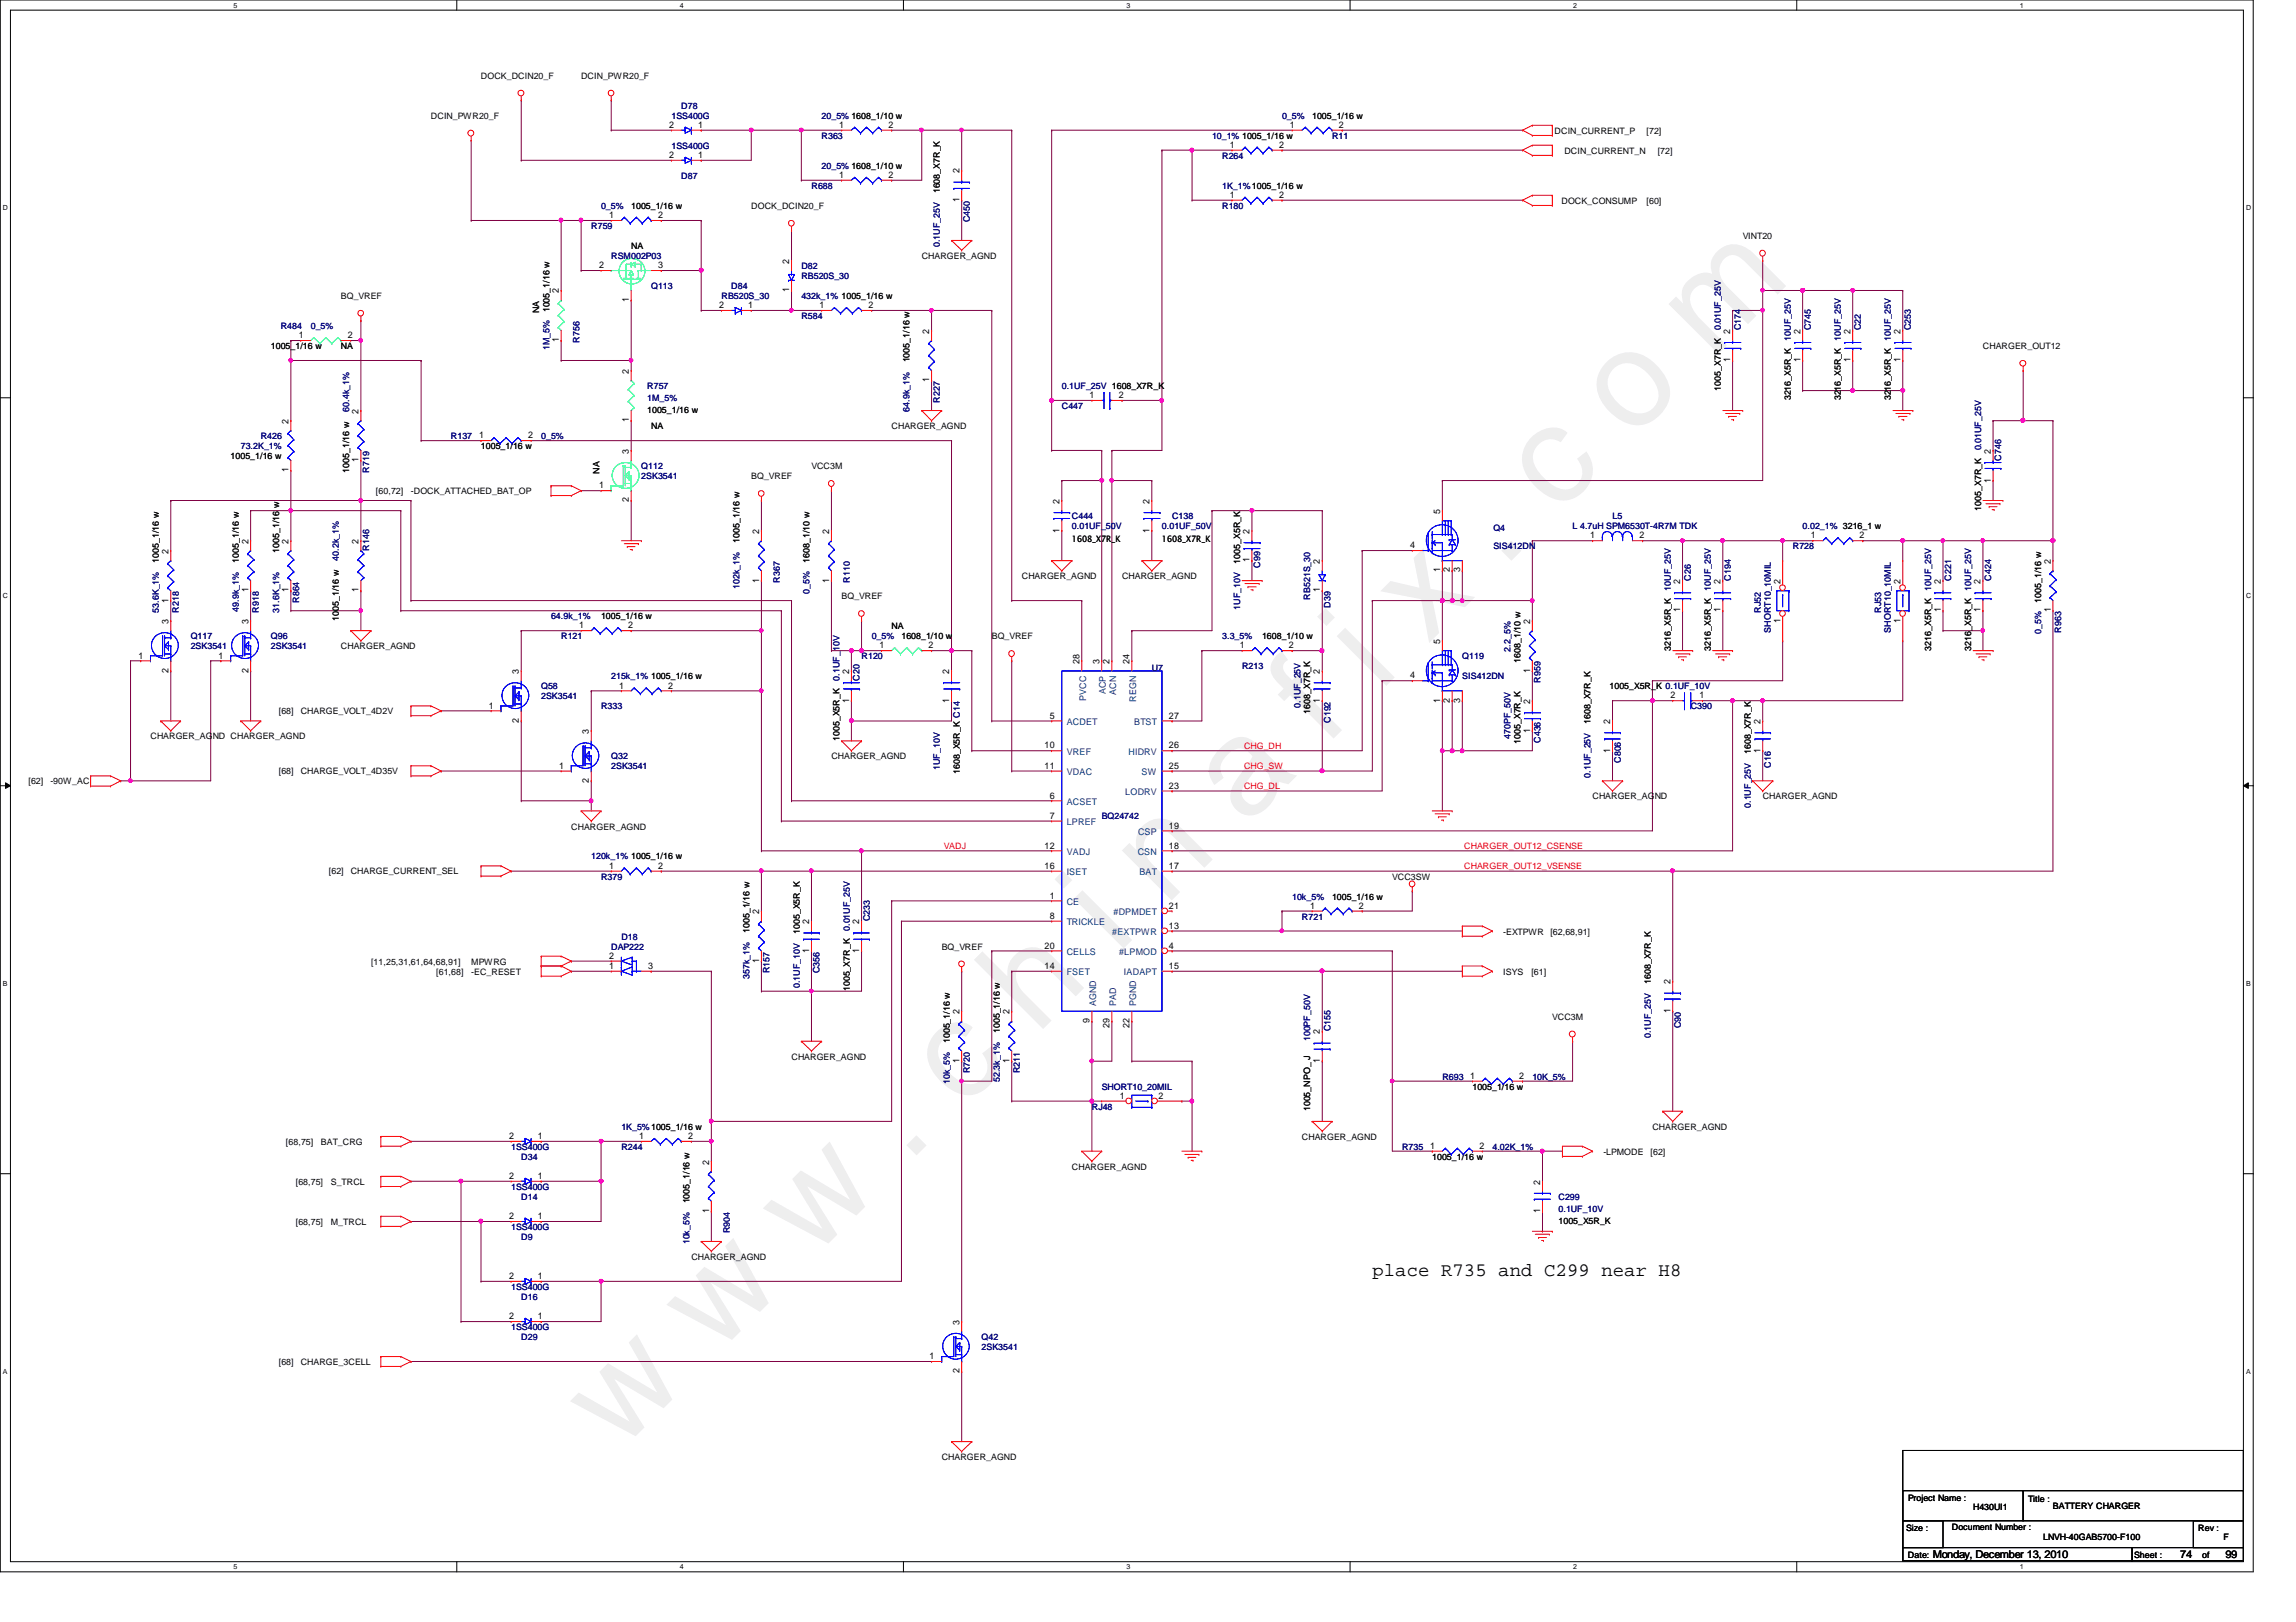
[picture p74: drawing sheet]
<svg xmlns="http://www.w3.org/2000/svg" width="297mm" height="210mm" viewBox="0 0 297 210" stroke-linecap="round" stroke-linejoin="round" font-family="sans-serif">
<defs><g id="words">
<text font-size="17.6" fill="#f0f" x="80.1" y="188" transform="rotate(-45 80.1 188)">w w w . c h i n a f i x . c o m</text>
<text font-size="2.5" x="177.5" y="165.2">place R735 and C299 near H8</text>
<g font-size="1.4">
<text x="250.1" y="201.6">Monday, December 13, 2010</text>
<text x="282.1" y="201.6">74</text>
<text x="287.9" y="201.6">99</text>
</g>
<g font-size="1.2">
<text x="86.6" y="16.6">2</text>
<text x="90.3" y="16.6">1</text>
<text x="108.6" y="16.6">1</text>
<text x="114.9" y="16.6">2</text>
<text x="166.9" y="16.6">1</text>
<text x="173.2" y="16.6">2</text>
<text x="86.6" y="20.4">2</text>
<text x="90.3" y="20.4">1</text>
<text x="108.6" y="23">1</text>
<text x="114.9" y="23">2</text>
<text x="124.1" y="22.4" transform="rotate(-90 124.1 22.4)">2</text>
<text x="159.1" y="19.1">1</text>
<text x="165.5" y="19.1">2</text>
<text x="78.8" y="28.2">1</text>
<text x="85.1" y="28.2">2</text>
<text x="124.1" y="26.2" transform="rotate(-90 124.1 26.2)">1</text>
<text x="159.1" y="25.6">1</text>
<text x="165.5" y="25.6">2</text>
<text x="77.5" y="34.7">2</text>
<text x="85.1" y="34.7">3</text>
<text x="102.1" y="34.1" transform="rotate(-90 102.1 34.1)">2</text>
<text x="72.3" y="38" transform="rotate(-90 72.3 38)">2</text>
<text x="81.4" y="39.1" transform="rotate(-90 81.4 39.1)">1</text>
<text x="93" y="39.9">2</text>
<text x="96.8" y="39.9">1</text>
<text x="102.1" y="37.8" transform="rotate(-90 102.1 37.8)">1</text>
<text x="106" y="39.9">1</text>
<text x="112.3" y="39.9">2</text>
<text x="38.6" y="43.8">1</text>
<text x="45" y="43.8">2</text>
<text x="72.3" y="44.3" transform="rotate(-90 72.3 44.3)">1</text>
<text x="120.2" y="43.2" transform="rotate(-90 120.2 43.2)">2</text>
<text x="223.9" y="46.9" transform="rotate(-90 223.9 46.9)">1</text>
<text x="223.9" y="43.2" transform="rotate(-90 223.9 43.2)">2</text>
<text x="232.9" y="46.9" transform="rotate(-90 232.9 46.9)">1</text>
<text x="232.9" y="43.2" transform="rotate(-90 232.9 43.2)">2</text>
<text x="239.4" y="46.9" transform="rotate(-90 239.4 46.9)">1</text>
<text x="239.4" y="43.2" transform="rotate(-90 239.4 43.2)">2</text>
<text x="245.9" y="46.9" transform="rotate(-90 245.9 46.9)">1</text>
<text x="245.9" y="43.2" transform="rotate(-90 245.9 43.2)">2</text>
<text x="46.4" y="53.6" transform="rotate(-90 46.4 53.6)">2</text>
<text x="81.4" y="48.3" transform="rotate(-90 81.4 48.3)">2</text>
<text x="120.2" y="49.5" transform="rotate(-90 120.2 49.5)">1</text>
<text x="141" y="51.5">1</text>
<text x="144.7" y="51.5">2</text>
<text x="37.3" y="54.8" transform="rotate(-90 37.3 54.8)">2</text>
<text x="46.4" y="59.8" transform="rotate(-90 46.4 59.8)">1</text>
<text x="62" y="56.7">1</text>
<text x="68.3" y="56.7">2</text>
<text x="81.4" y="58.7" transform="rotate(-90 81.4 58.7)">3</text>
<text x="81.4" y="54.7" transform="rotate(-90 81.4 54.7)">1</text>
<text x="257.6" y="58.7" transform="rotate(-90 257.6 58.7)">2</text>
<text x="37.3" y="61.1" transform="rotate(-90 37.3 61.1)">1</text>
<text x="77.5" y="63.2">1</text>
<text x="81.4" y="65" transform="rotate(-90 81.4 65)">2</text>
<text x="137.1" y="65.2" transform="rotate(-90 137.1 65.2)">2</text>
<text x="148.7" y="65.2" transform="rotate(-90 148.7 65.2)">2</text>
<text x="257.6" y="62.4" transform="rotate(-90 257.6 62.4)">1</text>
<text x="21.8" y="71.7" transform="rotate(-90 21.8 71.7)">2</text>
<text x="32.1" y="70.4" transform="rotate(-90 32.1 70.4)">2</text>
<text x="37.3" y="70.4" transform="rotate(-90 37.3 70.4)">2</text>
<text x="46.4" y="70.4" transform="rotate(-90 46.4 70.4)">2</text>
<text x="98.2" y="69.1" transform="rotate(-90 98.2 69.1)">2</text>
<text x="107.3" y="69.1" transform="rotate(-90 107.3 69.1)">2</text>
<text x="137.1" y="68.9" transform="rotate(-90 137.1 68.9)">1</text>
<text x="148.7" y="68.9" transform="rotate(-90 148.7 68.9)">1</text>
<text x="161.7" y="69.1" transform="rotate(-90 161.7 69.1)">2</text>
<text x="182.5" y="71">4</text>
<text x="186.3" y="66.5" transform="rotate(-90 186.3 66.5)">5</text>
<text x="205.7" y="69.7">1</text>
<text x="212.1" y="69.7">2</text>
<text x="234.3" y="69.7">1</text>
<text x="240.6" y="69.7">2</text>
<text x="21.8" y="78" transform="rotate(-90 21.8 78)">1</text>
<text x="32.1" y="76.7" transform="rotate(-90 32.1 76.7)">1</text>
<text x="37.3" y="76.7" transform="rotate(-90 37.3 76.7)">1</text>
<text x="46.4" y="76.7" transform="rotate(-90 46.4 76.7)">1</text>
<text x="98.2" y="75.4" transform="rotate(-90 98.2 75.4)">1</text>
<text x="107.3" y="75.4" transform="rotate(-90 107.3 75.4)">1</text>
<text x="161.7" y="72.8" transform="rotate(-90 161.7 72.8)">1</text>
<text x="170.8" y="76.7" transform="rotate(-90 170.8 76.7)">1</text>
<text x="170.8" y="73" transform="rotate(-90 170.8 73)">2</text>
<text x="186.3" y="74.1" transform="rotate(-90 186.3 74.1)">1</text>
<text x="187.6" y="74.1" transform="rotate(-90 187.6 74.1)">2</text>
<text x="188.9" y="74.1" transform="rotate(-90 188.9 74.1)">3</text>
<text x="217.4" y="75.6" transform="rotate(-90 217.4 75.6)">2</text>
<text x="222.6" y="75.6" transform="rotate(-90 222.6 75.6)">2</text>
<text x="230.3" y="75.6" transform="rotate(-90 230.3 75.6)">2</text>
<text x="245.9" y="75.6" transform="rotate(-90 245.9 75.6)">2</text>
<text x="251.1" y="75.6" transform="rotate(-90 251.1 75.6)">2</text>
<text x="256.2" y="75.6" transform="rotate(-90 256.2 75.6)">2</text>
<text x="265.3" y="73" transform="rotate(-90 265.3 73)">2</text>
<text x="21.8" y="80.7" transform="rotate(-90 21.8 80.7)">3</text>
<text x="32.1" y="80.7" transform="rotate(-90 32.1 80.7)">3</text>
<text x="74.9" y="81.3">1</text>
<text x="81.3" y="81.3">2</text>
<text x="113.8" y="83.9">1</text>
<text x="120.1" y="83.9">2</text>
<text x="160.4" y="83.9">1</text>
<text x="166.7" y="83.9">2</text>
<text x="186.3" y="83.3" transform="rotate(-90 186.3 83.3)">5</text>
<text x="197.9" y="80.7" transform="rotate(-90 197.9 80.7)">2</text>
<text x="217.4" y="79.2" transform="rotate(-90 217.4 79.2)">1</text>
<text x="222.6" y="79.2" transform="rotate(-90 222.6 79.2)">1</text>
<text x="230.3" y="80.6" transform="rotate(-90 230.3 80.6)">1</text>
<text x="245.9" y="80.6" transform="rotate(-90 245.9 80.6)">1</text>
<text x="251.1" y="79.2" transform="rotate(-90 251.1 79.2)">1</text>
<text x="256.2" y="79.2" transform="rotate(-90 256.2 79.2)">1</text>
<text x="265.3" y="79.2" transform="rotate(-90 265.3 79.2)">1</text>
<text x="17.9" y="85.2">1</text>
<text x="21.8" y="87" transform="rotate(-90 21.8 87)">2</text>
<text x="28.3" y="85.2">1</text>
<text x="32.1" y="87" transform="rotate(-90 32.1 87)">2</text>
<text x="67.1" y="87.2" transform="rotate(-90 67.1 87.2)">3</text>
<text x="80.1" y="89.1">1</text>
<text x="86.4" y="89.1">2</text>
<text x="109.9" y="87.2" transform="rotate(-90 109.9 87.2)">2</text>
<text x="122.8" y="87.2" transform="rotate(-90 122.8 87.2)">2</text>
<text x="139.7" y="85.9" transform="rotate(-90 139.7 85.9)">28</text>
<text x="142.2" y="85.9" transform="rotate(-90 142.2 85.9)">3</text>
<text x="143.5" y="85.9" transform="rotate(-90 143.5 85.9)">2</text>
<text x="146.1" y="85.9" transform="rotate(-90 146.1 85.9)">24</text>
<text x="170.8" y="87.2" transform="rotate(-90 170.8 87.2)">2</text>
<text x="182.5" y="87.8">4</text>
<text x="197.9" y="87" transform="rotate(-90 197.9 87)">1</text>
<text x="63.2" y="91.7">1</text>
<text x="67.1" y="93.5" transform="rotate(-90 67.1 93.5)">2</text>
<text x="76.2" y="95" transform="rotate(-90 76.2 95)">3</text>
<text x="109.9" y="90.9" transform="rotate(-90 109.9 90.9)">1</text>
<text x="122.8" y="90.9" transform="rotate(-90 122.8 90.9)">1</text>
<text x="135.8" y="93">5</text>
<text x="151.2" y="93">27</text>
<text x="170.8" y="90.9" transform="rotate(-90 170.8 90.9)">1</text>
<text x="186.3" y="90.9" transform="rotate(-90 186.3 90.9)">1</text>
<text x="187.6" y="90.9" transform="rotate(-90 187.6 90.9)">2</text>
<text x="188.9" y="90.9" transform="rotate(-90 188.9 90.9)">3</text>
<text x="197.9" y="94.8" transform="rotate(-90 197.9 94.8)">1</text>
<text x="197.9" y="91.1" transform="rotate(-90 197.9 91.1)">2</text>
<text x="208.3" y="93.7" transform="rotate(-90 208.3 93.7)">2</text>
<text x="216.1" y="90.4">2</text>
<text x="219.9" y="90.4">1</text>
<text x="227.8" y="93.7" transform="rotate(-90 227.8 93.7)">2</text>
<text x="72.3" y="99.5">1</text>
<text x="76.2" y="101.3" transform="rotate(-90 76.2 101.3)">2</text>
<text x="135.1" y="96.9">10</text>
<text x="135.1" y="99.5">11</text>
<text x="151.2" y="99.5">25</text>
<text x="151.2" y="96.9">26</text>
<text x="208.3" y="97.4" transform="rotate(-90 208.3 97.4)">1</text>
<text x="227.8" y="97.4" transform="rotate(-90 227.8 97.4)">1</text>
<text x="135.8" y="103.3">6</text>
<text x="135.8" y="106">7</text>
<text x="151.2" y="102.1">23</text>
<text x="151.2" y="107.2">19</text>
<text x="78.8" y="112.4">1</text>
<text x="85.1" y="112.4">2</text>
<text x="135.1" y="109.8">12</text>
<text x="135.1" y="112.4">16</text>
<text x="151.2" y="109.8">18</text>
<text x="151.2" y="112.4">17</text>
<text x="98.2" y="118.3" transform="rotate(-90 98.2 118.3)">2</text>
<text x="104.7" y="119.6" transform="rotate(-90 104.7 119.6)">2</text>
<text x="111.2" y="119.6" transform="rotate(-90 111.2 119.6)">2</text>
<text x="135.8" y="116.3">1</text>
<text x="135.8" y="118.9">8</text>
<text x="151.2" y="117.6">21</text>
<text x="169.5" y="117.6">1</text>
<text x="175.8" y="117.6">2</text>
<text x="78.8" y="125.4">1</text>
<text x="78.8" y="124.1">2</text>
<text x="83.9" y="125.4">3</text>
<text x="98.2" y="124.6" transform="rotate(-90 98.2 124.6)">1</text>
<text x="104.7" y="123.3" transform="rotate(-90 104.7 123.3)">1</text>
<text x="111.2" y="123.3" transform="rotate(-90 111.2 123.3)">1</text>
<text x="135.1" y="122.8">20</text>
<text x="135.1" y="125.4">14</text>
<text x="151.2" y="120.2">13</text>
<text x="151.2" y="122.8">4</text>
<text x="151.2" y="125.4">15</text>
<text x="124.1" y="131.3" transform="rotate(-90 124.1 131.3)">2</text>
<text x="130.6" y="131.3" transform="rotate(-90 130.6 131.3)">2</text>
<text x="216.1" y="131.1" transform="rotate(-90 216.1 131.1)">1</text>
<text x="216.1" y="127.4" transform="rotate(-90 216.1 127.4)">2</text>
<text x="124.1" y="137.5" transform="rotate(-90 124.1 137.5)">1</text>
<text x="130.6" y="137.5" transform="rotate(-90 130.6 137.5)">1</text>
<text x="141" y="132.4" transform="rotate(-90 141 132.4)">9</text>
<text x="143.5" y="133" transform="rotate(-90 143.5 133)">29</text>
<text x="146.1" y="133" transform="rotate(-90 146.1 133)">22</text>
<text x="170.8" y="137.5" transform="rotate(-90 170.8 137.5)">1</text>
<text x="170.8" y="133.9" transform="rotate(-90 170.8 133.9)">2</text>
<text x="144.9" y="142.2">1</text>
<text x="149.9" y="142.2">2</text>
<text x="190.2" y="139.6">1</text>
<text x="196.6" y="139.6">2</text>
<text x="65.9" y="147.4">2</text>
<text x="69.6" y="147.4">1</text>
<text x="82.7" y="147.4">1</text>
<text x="89" y="147.4">2</text>
<text x="185" y="148.7">1</text>
<text x="191.4" y="148.7">2</text>
<text x="65.9" y="152.6">2</text>
<text x="69.6" y="152.6">1</text>
<text x="91.7" y="150.7" transform="rotate(-90 91.7 150.7)">2</text>
<text x="199.3" y="153.3" transform="rotate(-90 199.3 153.3)">2</text>
<text x="65.9" y="157.8">2</text>
<text x="69.6" y="157.8">1</text>
<text x="91.7" y="157" transform="rotate(-90 91.7 157)">1</text>
<text x="199.3" y="157" transform="rotate(-90 199.3 157)">1</text>
<text x="65.9" y="165.5">2</text>
<text x="69.6" y="165.5">1</text>
<text x="65.9" y="170.7">2</text>
<text x="69.6" y="170.7">1</text>
<text x="124.1" y="171.4" transform="rotate(-90 124.1 171.4)">3</text>
<text x="120.3" y="175.9">1</text>
<text x="124.1" y="177.7" transform="rotate(-90 124.1 177.7)">2</text>
</g>
<g font-size="1.2" fill="#004080">
<text x="143.1" y="89.8" transform="rotate(-90 143.1 89.8)">ACP</text>
<text x="144.4" y="89.9" transform="rotate(-90 144.4 89.9)">ACN</text>
<text x="138" y="93.9">ACDET</text>
<text x="140.5" y="90.7" transform="rotate(-90 140.5 90.7)">PVCC</text>
<text x="146.7" y="93.9">BTST</text>
<text x="147" y="90.8" transform="rotate(-90 147 90.8)">REGN</text>
<text x="138" y="97.7">VREF</text>
<text x="138" y="100.3">VDAC</text>
<text x="146" y="97.7">HIDRV</text>
<text x="147.7" y="100.3">SW</text>
<text x="138" y="104.2">ACSET</text>
<text x="138" y="106.8">LPREF</text>
<text x="145.6" y="102.9">LODRV</text>
<text x="138" y="110.7">VADJ</text>
<text x="138" y="113.3">ISET</text>
<text x="147.2" y="110.7">CSN</text>
<text x="147.2" y="108.1">CSP</text>
<text x="147.4" y="113.3">BAT</text>
<text x="138" y="117.1">CE</text>
<text x="138" y="119.8">TRICKLE</text>
<text x="144.1" y="118.4">#DPMDET</text>
<text x="138" y="123.6">CELLS</text>
<text x="143.9" y="121">#EXTPWR</text>
<text x="144.8" y="123.6">#LPMOD</text>
<text x="138" y="126.2">FSET</text>
<text x="141.8" y="130.2" transform="rotate(-90 141.8 130.2)">AGND</text>
<text x="144.4" y="130.2" transform="rotate(-90 144.4 130.2)">PAD</text>
<text x="145.4" y="126.2">IADAPT</text>
<text x="147" y="130.2" transform="rotate(-90 147 130.2)">PGND</text>
</g>
<g font-size="1.1">
<text x="62.2" y="10.2">DOCK_DCIN20_F</text>
<text x="75.2" y="10.2">DCIN_PWR20_F</text>
<text x="55.7" y="15.4">DCIN_PWR20_F</text>
<text x="169.8" y="15.4">1005_1/16 w</text>
<text x="201.1" y="17.3">DCIN_CURRENT_P</text>
<text x="213" y="17.3">[72]</text>
<text x="202.4" y="19.9">DCIN_CURRENT_N</text>
<text x="214.5" y="19.9">[72]</text>
<text x="81.7" y="27">1005_1/16 w</text>
<text x="97.2" y="27">DOCK_DCIN20_F</text>
<text x="121.6" y="25" transform="rotate(-90 121.6 25)">1608_X7R_K</text>
<text x="202" y="26.4">DOCK_CONSUMP</text>
<text x="213" y="26.4">[60]</text>
<text x="81.7" y="32.2">NA</text>
<text x="119.2" y="33.5">CHARGER_AGND</text>
<text x="225.5" y="30.9">VINT20</text>
<text x="44.1" y="38.7">BQ_VREF</text>
<text x="69.8" y="40.6" transform="rotate(-90 69.8 40.6)">NA</text>
<text x="71.1" y="40.4" transform="rotate(-90 71.1 40.4)">1005_1/16 w</text>
<text x="35" y="45.2">1005_1/16 w</text>
<text x="44.1" y="45.2">NA</text>
<text x="117.7" y="46.9" transform="rotate(-90 117.7 46.9)">1005_1/16 w</text>
<text x="256.5" y="45.2">CHARGER_OUT12</text>
<text x="83.7" y="53.5">1005_1/16 w</text>
<text x="222.6" y="50.5" transform="rotate(-90 222.6 50.5)">1005_X7R_K</text>
<text x="231.7" y="51.8" transform="rotate(-90 231.7 51.8)">3216_X5R_K</text>
<text x="238.2" y="51.8" transform="rotate(-90 238.2 51.8)">3216_X5R_K</text>
<text x="244.6" y="51.8" transform="rotate(-90 244.6 51.8)">3216_X5R_K</text>
<text x="29.8" y="59.4">1005_1/16 w</text>
<text x="62.2" y="58.1">1005_1/16 w</text>
<text x="84.2" y="55.5">NA</text>
<text x="115.4" y="55.5">CHARGER_AGND</text>
<text x="45.2" y="61.2" transform="rotate(-90 45.2 61.2)">1005_1/16 w</text>
<text x="48.6" y="64">[60,72]</text>
<text x="53.2" y="64">-DOCK_ATTACHED_BAT_OP</text>
<text x="77.6" y="61.3" transform="rotate(-90 77.6 61.3)">NA</text>
<text x="97.2" y="62">BQ_VREF</text>
<text x="105" y="60.7">VCC3M</text>
<text x="36.1" y="71.5" transform="rotate(-90 36.1 71.5)">1005_1/16 w</text>
<text x="95.7" y="70.2" transform="rotate(-90 95.7 70.2)">1005_1/16 w</text>
<text x="138.7" y="70.1">1608_X7R_K</text>
<text x="150.3" y="70.1">1608_X7R_K</text>
<text x="256.3" y="66.1" transform="rotate(-90 256.3 66.1)">1005_X7R_K</text>
<text x="20.5" y="72.8" transform="rotate(-90 20.5 72.8)">1005_1/16 w</text>
<text x="30.9" y="72.8" transform="rotate(-90 30.9 72.8)">1005_1/16 w</text>
<text x="104.7" y="72.8" transform="rotate(-90 104.7 72.8)">1608_1/10 w</text>
<text x="108.9" y="77.6">BQ_VREF</text>
<text x="132.2" y="75">CHARGER_AGND</text>
<text x="145.2" y="75">CHARGER_AGND</text>
<text x="160.4" y="72.9" transform="rotate(-90 160.4 72.9)">1005_X5R_K</text>
<text x="43.9" y="80.3" transform="rotate(-90 43.9 80.3)">1005_1/16 w</text>
<text x="77.8" y="80.1">1005_1/16 w</text>
<text x="115.4" y="81.4">NA</text>
<text x="116.6" y="82.7">1608_1/10 w</text>
<text x="128.3" y="82.7">BQ_VREF</text>
<text x="163.3" y="82.7">1608_1/10 w</text>
<text x="264.1" y="78" transform="rotate(-90 264.1 78)">1005_1/16 w</text>
<text x="44.1" y="84">CHARGER_AGND</text>
<text x="196.7" y="85.8" transform="rotate(-90 196.7 85.8)">1608_1/10 w</text>
<text x="208.2" y="89.2">1005_X5R_K 0.1UF_10V</text>
<text x="216.2" y="84.2" transform="rotate(-90 216.2 84.2)">3216_X5R_K</text>
<text x="221.3" y="84.2" transform="rotate(-90 221.3 84.2)">3216_X5R_K</text>
<text x="249.8" y="84.2" transform="rotate(-90 249.8 84.2)">3216_X5R_K</text>
<text x="255" y="84.2" transform="rotate(-90 255 84.2)">3216_X5R_K</text>
<text x="19.5" y="95.7">CHARGER_AGND CHARGER_AGND</text>
<text x="36.1" y="92.5">[68]</text>
<text x="38.9" y="92.5">CHARGE_VOLT_4D2V</text>
<text x="108.6" y="95.9" transform="rotate(-90 108.6 95.9)">1005_X5R_K</text>
<text x="169.5" y="92.4" transform="rotate(-90 169.5 92.4)">1608_X7R_K</text>
<text x="205.8" y="93.7" transform="rotate(-90 205.8 93.7)">1608_X7R_K</text>
<text x="3.7" y="101.5">[62]</text>
<text x="6.5" y="101.5">-90W_AC</text>
<text x="36.1" y="100.2">[68]</text>
<text x="38.9" y="100.2">CHARGE_VOLT_4D35V</text>
<text x="107.6" y="98.3">CHARGER_AGND</text>
<text x="124.2" y="100.2" transform="rotate(-90 124.2 100.2)">1608_X5R_K C14</text>
<text x="196.7" y="96.3" transform="rotate(-90 196.7 96.3)">1005_X7R_K</text>
<text x="226.5" y="97.6" transform="rotate(-90 226.5 97.6)">1608_X7R_K</text>
<text x="73.9" y="107.4">CHARGER_AGND</text>
<text x="206" y="103.5">CHARGER_AGND</text>
<text x="228" y="103.5">CHARGER_AGND</text>
<text x="42.5" y="113.2">[62]</text>
<text x="45.4" y="113.2">CHARGE_CURRENT_SEL</text>
<text x="180.1" y="113.8">VCC3SW</text>
<text x="172.3" y="116.4">1005_1/16 w</text>
<text x="48" y="124.8">[11,25,31,61,64,68,91]</text>
<text x="61" y="124.8">MPWRG</text>
<text x="97" y="120.7" transform="rotate(-90 97 120.7)">1005_1/16 w</text>
<text x="103.5" y="120.9" transform="rotate(-90 103.5 120.9)">1005_X5R_K</text>
<text x="121.8" y="122.9">BQ_VREF</text>
<text x="194.5" y="120.9">-EXTPWR</text>
<text x="200.6" y="120.9">[62,68,91]</text>
<text x="56.4" y="126.1">[61,68]</text>
<text x="61" y="126.1">-EC_RESET</text>
<text x="109.9" y="128.3" transform="rotate(-90 109.9 128.3)">1005_X7R_K</text>
<text x="194.5" y="126.1">ISYS</text>
<text x="198.1" y="126.1">[61]</text>
<text x="200.8" y="132">VCC3M</text>
<text x="213.6" y="127.3" transform="rotate(-90 213.6 127.3)">1608_X7R_K</text>
<text x="102.4" y="137.1">CHARGER_AGND</text>
<text x="122.9" y="135" transform="rotate(-90 122.9 135)">1005_1/16 w</text>
<text x="129.4" y="133.7" transform="rotate(-90 129.4 133.7)">1005_1/16 w</text>
<text x="169.5" y="143.8" transform="rotate(-90 169.5 143.8)">1005_NPO_ J</text>
<text x="190.5" y="141">1005_1/16 w</text>
<text x="37" y="148.2">[68,75]</text>
<text x="41.5" y="148.2">BAT_CRG</text>
<text x="168.4" y="147.5">CHARGER_AGND</text>
<text x="207.4" y="149.4">-LPMODE</text>
<text x="213.5" y="149.4">[62]</text>
<text x="213.8" y="146.2">CHARGER_AGND</text>
<text x="38.3" y="153.3">[68,75]</text>
<text x="42.8" y="153.3">S_TRCL</text>
<text x="89.2" y="155.7" transform="rotate(-90 89.2 155.7)">1005_1/16 w</text>
<text x="138.7" y="151.4">CHARGER_AGND</text>
<text x="185.3" y="150.1">1005_1/16 w</text>
<text x="38.3" y="158.5">[68,75]</text>
<text x="42.8" y="158.5">M_TRCL</text>
<text x="201.6" y="158.4">1005_X5R_K</text>
<text x="89.4" y="163">CHARGER_AGND</text>
<text x="36.1" y="176.7">[68]</text>
<text x="38.9" y="176.7">CHARGE_3CELL</text>
<text x="121.8" y="188.9">CHARGER_AGND</text>
<text x="246.8" y="194.3">Project Name :</text>
<text x="255.3" y="195.4">H430UI1</text>
<text x="262.4" y="194.4">Title :</text>
<text x="265.6" y="195.3">BATTERY CHARGER</text>
<text x="246.6" y="198.2">Size :</text>
<text x="246.8" y="201.6">Date:</text>
<text x="252.5" y="198">Document Number :</text>
<text x="264.3" y="199.3">LNVH-40GAB5700-F100</text>
<text x="276.1" y="201.6">Sheet :</text>
<text x="284.4" y="198.2">Rev :</text>
<text x="284.9" y="201.6">of</text>
<text x="287.7" y="199.3">F</text>
</g>
<g font-size="1.1" fill="#000080">
<text x="86.9" y="15.4">1SS400G</text>
<text x="88.1" y="14.1">D78</text>
<text x="106.3" y="17.9">R363</text>
<text x="106.3" y="15.4">20_5% 1608_1/10 w</text>
<text x="156.8" y="17.9">10_1% 1005_1/16 w</text>
<text x="165.9" y="15.4">0_5%</text>
<text x="172.3" y="17.9">R11</text>
<text x="86.9" y="19.3">1SS400G</text>
<text x="88.1" y="23.2">D87</text>
<text x="106.3" y="21.8">20_5% 1608_1/10 w</text>
<text x="158.1" y="20.5">R264</text>
<text x="76.5" y="29.6">R759</text>
<text x="77.8" y="27">0_5%</text>
<text x="105" y="24.4">R688</text>
<text x="125.5" y="28.8" transform="rotate(-90 125.5 28.8)">C450</text>
<text x="158.1" y="27">R180</text>
<text x="158.1" y="24.4">1K_1%1005_1/16 w</text>
<text x="79.1" y="33.5">RSM002P03</text>
<text x="103.7" y="34.8">D82</text>
<text x="121.6" y="32" transform="rotate(-90 121.6 32)">0.1UF_25V</text>
<text x="84.2" y="37.4">Q113</text>
<text x="93.3" y="38.7">RB520S_30</text>
<text x="94.6" y="37.4">D84</text>
<text x="103.7" y="36.1">RB520S_30</text>
<text x="103.7" y="41.3">R584</text>
<text x="103.7" y="38.7">432k_1% 1005_1/16 w</text>
<text x="36.3" y="42.6">R484</text>
<text x="40.2" y="42.6">0_5%</text>
<text x="71.1" y="45.3" transform="rotate(-90 71.1 45.3)">1M_5%</text>
<text x="75" y="44.3" transform="rotate(-90 75 44.3)">R756</text>
<text x="222.6" y="42.8" transform="rotate(-90 222.6 42.8)">0.01UF_25V</text>
<text x="225.2" y="42.8" transform="rotate(-90 225.2 42.8)">C174</text>
<text x="231.7" y="44.1" transform="rotate(-90 231.7 44.1)">10UF_25V</text>
<text x="234.3" y="42.8" transform="rotate(-90 234.3 42.8)">C745</text>
<text x="238.2" y="44.1" transform="rotate(-90 238.2 44.1)">10UF_25V</text>
<text x="240.7" y="42.8" transform="rotate(-90 240.7 42.8)">C22</text>
<text x="244.6" y="44.1" transform="rotate(-90 244.6 44.1)">10UF_25V</text>
<text x="247.2" y="42.8" transform="rotate(-90 247.2 42.8)">C253</text>
<text x="45.2" y="53.3" transform="rotate(-90 45.2 53.3)">60.4k_1%</text>
<text x="83.7" y="50.3">R757</text>
<text x="83.7" y="51.9">1M_5%</text>
<text x="117.7" y="53.3" transform="rotate(-90 117.7 53.3)">64.9k_1%</text>
<text x="121.6" y="52.1" transform="rotate(-90 121.6 52.1)">R227</text>
<text x="137.4" y="52.9">C447</text>
<text x="137.4" y="50.3">0.1UF_25V 1608_X7R_K</text>
<text x="31.2" y="58.1">73.2K_1%</text>
<text x="33.7" y="56.8">R426</text>
<text x="58.3" y="56.8">R137</text>
<text x="70" y="56.8">0_5%</text>
<text x="256.3" y="58.3" transform="rotate(-90 256.3 58.3)">0.01UF_25V</text>
<text x="258.9" y="59.6" transform="rotate(-90 258.9 59.6)">C746</text>
<text x="47.7" y="61.2" transform="rotate(-90 47.7 61.2)">R719</text>
<text x="83" y="60.7">Q112</text>
<text x="83" y="62">2SK3541</text>
<text x="47.7" y="71.2" transform="rotate(-90 47.7 71.2)">R146</text>
<text x="138.7" y="67.2">C444</text>
<text x="138.7" y="68.5">0.01UF_50V</text>
<text x="150.3" y="68.5">0.01UF_50V</text>
<text x="151.6" y="67.2">C138</text>
<text x="193.2" y="68.7">Q4</text>
<text x="193.2" y="71.1">SIS412DN</text>
<text x="203.5" y="68.5">L 4.7uH SPM6530T-4R7M TDK</text>
<text x="208.6" y="67.2">L5</text>
<text x="231.9" y="71.1">R728</text>
<text x="233.2" y="68.5">0.02_1% 3216_1 w</text>
<text x="43.9" y="72.6" transform="rotate(-90 43.9 72.6)">40.2k_1%</text>
<text x="95.7" y="76.2" transform="rotate(-90 95.7 76.2)">102k_1%</text>
<text x="100.9" y="75.4" transform="rotate(-90 100.9 75.4)">R367</text>
<text x="104.7" y="76.8" transform="rotate(-90 104.7 76.8)">0_5%</text>
<text x="109.9" y="75.4" transform="rotate(-90 109.9 75.4)">R110</text>
<text x="163" y="73.4" transform="rotate(-90 163 73.4)">C99</text>
<text x="169.5" y="77.6" transform="rotate(-90 169.5 77.6)">RB521S_30</text>
<text x="216.2" y="76.5" transform="rotate(-90 216.2 76.5)">10UF_25V</text>
<text x="218.7" y="75.1" transform="rotate(-90 218.7 75.1)">C26</text>
<text x="221.3" y="76.5" transform="rotate(-90 221.3 76.5)">10UF_25V</text>
<text x="223.9" y="75.1" transform="rotate(-90 223.9 75.1)">C194</text>
<text x="249.8" y="76.5" transform="rotate(-90 249.8 76.5)">10UF_25V</text>
<text x="252.4" y="75.1" transform="rotate(-90 252.4 75.1)">C221</text>
<text x="255" y="76.5" transform="rotate(-90 255 76.5)">10UF_25V</text>
<text x="257.6" y="75.1" transform="rotate(-90 257.6 75.1)">C424</text>
<text x="20.5" y="79.3" transform="rotate(-90 20.5 79.3)">53.6K_1%</text>
<text x="23.2" y="79.3" transform="rotate(-90 23.2 79.3)">R218</text>
<text x="24.7" y="82.7">Q117</text>
<text x="30.9" y="79.2" transform="rotate(-90 30.9 79.2)">49.9k_1%</text>
<text x="33.5" y="79.3" transform="rotate(-90 33.5 79.3)">R918</text>
<text x="35" y="82.7">Q96</text>
<text x="36.1" y="79.3" transform="rotate(-90 36.1 79.3)">31.6K_1%</text>
<text x="38.7" y="78" transform="rotate(-90 38.7 78)">R864</text>
<text x="71.3" y="80.1">64.9k_1%</text>
<text x="72.6" y="82.7">R121</text>
<text x="112.8" y="82.7">0_5%</text>
<text x="158.1" y="82.7">3.3_5%</text>
<text x="160.4" y="78.9" transform="rotate(-90 160.4 78.9)">1UF_10V</text>
<text x="172.1" y="78.7" transform="rotate(-90 172.1 78.7)">D39</text>
<text x="227.8" y="79.3" transform="rotate(-90 227.8 79.3)">RJ52</text>
<text x="229.1" y="81.9" transform="rotate(-90 229.1 81.9)">SHORT10_10MIL</text>
<text x="243.4" y="79.3" transform="rotate(-90 243.4 79.3)">RJ53</text>
<text x="244.6" y="81.9" transform="rotate(-90 244.6 81.9)">SHORT10_10MIL</text>
<text x="264.1" y="82" transform="rotate(-90 264.1 82)">0_5%</text>
<text x="266.7" y="81.9" transform="rotate(-90 266.7 81.9)">R963</text>
<text x="24.7" y="84">2SK3541</text>
<text x="35" y="84">2SK3541</text>
<text x="70" y="89.2">Q58</text>
<text x="79.1" y="87.9">215k_1% 1005_1/16 w</text>
<text x="108.6" y="88.1" transform="rotate(-90 108.6 88.1)">0.1UF_10V</text>
<text x="111.2" y="88.1" transform="rotate(-90 111.2 88.1)">C20</text>
<text x="111.5" y="85.3">R120</text>
<text x="149" y="86.9">U7</text>
<text x="160.7" y="86.6">R213</text>
<text x="189.2" y="85.3">Q119</text>
<text x="189.2" y="87.9">SIS412DN</text>
<text x="195.4" y="84.3" transform="rotate(-90 195.4 84.3)">2.2_5%</text>
<text x="199.3" y="88.3" transform="rotate(-90 199.3 88.3)">R959</text>
<text x="70" y="90.5">2SK3541</text>
<text x="77.8" y="91.8">R333</text>
<text x="168.2" y="91.6" transform="rotate(-90 168.2 91.6)">0.1UF_25V</text>
<text x="172.1" y="93.6" transform="rotate(-90 172.1 93.6)">C192</text>
<text x="195.4" y="95.6" transform="rotate(-90 195.4 95.6)">470PF_50V</text>
<text x="218.7" y="91.8">C390</text>
<text x="79.1" y="98.3">Q32</text>
<text x="79.1" y="99.6">2SK3541</text>
<text x="121.6" y="99.7" transform="rotate(-90 121.6 99.7)">1UF_10V</text>
<text x="199.3" y="96.1" transform="rotate(-90 199.3 96.1)">C436</text>
<text x="205.8" y="100.7" transform="rotate(-90 205.8 100.7)">0.1UF_25V</text>
<text x="209.7" y="98.7" transform="rotate(-90 209.7 98.7)">C806</text>
<text x="229.1" y="99.4" transform="rotate(-90 229.1 99.4)">C16</text>
<text x="142.5" y="106">BQ24742</text>
<text x="226.5" y="104.6" transform="rotate(-90 226.5 104.6)">0.1UF_25V</text>
<text x="76.5" y="111.2">120k_1% 1005_1/16 w</text>
<text x="77.8" y="113.8">R379</text>
<text x="112.5" y="119.2" transform="rotate(-90 112.5 119.2)">C233</text>
<text x="167.2" y="116.4">10k_5%</text>
<text x="168.4" y="119">R721</text>
<text x="79.1" y="122.9">DAP222</text>
<text x="80.4" y="121.6">D18</text>
<text x="99.6" y="125.9" transform="rotate(-90 99.6 125.9)">R157</text>
<text x="106" y="125.9" transform="rotate(-90 106 125.9)">C356</text>
<text x="109.9" y="120.5" transform="rotate(-90 109.9 120.5)">0.01UF_25V</text>
<text x="97" y="126.7" transform="rotate(-90 97 126.7)">357k_1%</text>
<text x="103.5" y="127.9" transform="rotate(-90 103.5 127.9)">0.1UF_10V</text>
<text x="169.5" y="134.7" transform="rotate(-90 169.5 134.7)">100PF_50V</text>
<text x="172.1" y="133.4" transform="rotate(-90 172.1 133.4)">C155</text>
<text x="213.6" y="134.4" transform="rotate(-90 213.6 134.4)">0.1UF_25V</text>
<text x="217.5" y="133.1" transform="rotate(-90 217.5 133.1)">C90</text>
<text x="122.9" y="140.3" transform="rotate(-90 122.9 140.3)">10k_5%</text>
<text x="125.5" y="138.9" transform="rotate(-90 125.5 138.9)">R720</text>
<text x="129.4" y="140" transform="rotate(-90 129.4 140)">52.3k_1%</text>
<text x="131.9" y="138.9" transform="rotate(-90 131.9 138.9)">R211</text>
<text x="141.3" y="143.6">RJ48</text>
<text x="142.5" y="141">SHORT10_20MIL</text>
<text x="186.6" y="139.7">R693</text>
<text x="198.2" y="139.7">10K_5%</text>
<text x="66.1" y="148.8">1SS400G</text>
<text x="80.4" y="148.8">R244</text>
<text x="80.4" y="146.2">1K_5%1005_1/16 w</text>
<text x="181.4" y="148.8">R735</text>
<text x="193.1" y="148.8">4.02K_1%</text>
<text x="66.1" y="154">1SS400G</text>
<text x="67.4" y="155.3">D14</text>
<text x="67.4" y="150.1">D34</text>
<text x="201.6" y="155.3">C299</text>
<text x="66.1" y="159.2">1SS400G</text>
<text x="67.4" y="160.4">D9</text>
<text x="89.2" y="161" transform="rotate(-90 89.2 161)">10k_5%</text>
<text x="94.4" y="159.6" transform="rotate(-90 94.4 159.6)">R904</text>
<text x="201.6" y="156.8">0.1UF_10V</text>
<text x="66.1" y="166.9">1SS400G</text>
<text x="66.1" y="172.1">1SS400G</text>
<text x="67.4" y="173.4">D29</text>
<text x="67.4" y="168.2">D16</text>
<text x="127" y="173.4">Q42</text>
<text x="127" y="174.7">2SK3541</text>
</g>
<g font-size="1.1" fill="#f00">
<text x="160.9" y="96.9">CHG_DH</text>
<text x="160.9" y="99.5">CHG_SW</text>
<text x="160.9" y="102.1">CHG_DL</text>
<text x="122.1" y="109.9">VADJ</text>
<text x="189.4" y="109.9">CHARGER_OUT12_CSENSE</text>
<text x="189.4" y="112.5">CHARGER_OUT12_VSENSE</text>
</g>
<g font-size=".9">
<text x="30.2" y="1">5</text>
<text x="88" y="1">4</text>
<text x="145.8" y="1">3</text>
<text x="203.5" y="1">2</text>
<text x="261.3" y="1">1</text>
<text x=".4" y="27.2">D</text>
<text x="290.6" y="27.2">D</text>
<text x=".4" y="77.3">C</text>
<text x="290.6" y="77.3">C</text>
<text x=".4" y="127.6">B</text>
<text x="290.6" y="127.6">B</text>
<text x=".4" y="177.8">A</text>
<text x="290.6" y="177.8">A</text>
<text x="30.2" y="203.1">5</text>
<text x="88" y="203.1">4</text>
<text x="145.8" y="203.1">3</text>
<text x="203.5" y="203.1">2</text>
<text x="261.3" y="203.1">1</text>
</g>
</g></defs>
<path d="M0 0h291.5v203.4h-291.5zM1.4 1.3h288.8v200.8h-288.8z" fill="none" stroke="#000" stroke-width=".13"/>
<g fill="#fff">
<path d="M30.2 .2h.5v1h-.5z"/>
<path d="M30.2 202.3h.5v1h-.5z"/>
</g>
<path d="M59.1 0v1.3M59.1 202.1v1.3" fill="none" stroke="#000" stroke-width=".13"/>
<g fill="#fff">
<path d="M88 .2h.5v1h-.5z"/>
<path d="M88 202.3h.5v1h-.5z"/>
</g>
<path d="M116.9 0v1.3M116.9 202.1v1.3" fill="none" stroke="#000" stroke-width=".13"/>
<g fill="#fff">
<path d="M145.8 .2h.5v1h-.5z"/>
<path d="M145.8 202.3h.5v1h-.5z"/>
</g>
<path d="M174.7 0v1.3M174.7 202.1v1.3" fill="none" stroke="#000" stroke-width=".13"/>
<g fill="#fff">
<path d="M203.5 .2h.5v1h-.5z"/>
<path d="M203.5 202.3h.5v1h-.5z"/>
</g>
<path d="M232.4 0v1.3M232.4 202.1v1.3" fill="none" stroke="#000" stroke-width=".13"/>
<g fill="#fff">
<path d="M261.3 .2h.5v1h-.5z"/>
<path d="M261.3 202.3h.5v1h-.5z"/>
<path d="M.4 26.4h.6v1h-.6z"/>
<path d="M290.6 26.4h.6v1h-.6z"/>
<path d="M.4 76.5h.6v1.1h-.6z"/>
<path d="M290.6 76.5h.6v1.1h-.6z"/>
</g>
<path d="M0 51.5h1.4M290.2 51.5h1.3" fill="none" stroke="#000" stroke-width=".13"/>
<g fill="#fff">
<path d="M.4 126.7h.6v1.1h-.6z"/>
<path d="M290.6 126.7h.6v1.1h-.6z"/>
</g>
<path d="M0 101.7h1.4M.7 101.3l.7 .4-.7 .3zM290.2 101.7l.7-.4v.7zM290.2 101.7h1.3" fill="none" stroke="#000" stroke-width=".13"/>
<path d="M.7 101.3l.7 .4-.7 .3zM290.2 101.7l.7-.4v.7z" fill="#000"/>
<g fill="#fff">
<path d="M.4 177h.5v1h-.5z"/>
<path d="M290.6 177h.5v1h-.5z"/>
</g>
<path d="M0 151.9h1.4M290.2 151.9h1.3" fill="none" stroke="#000" stroke-width=".13"/>
<path d="M136.1 16.8h.1M136.1 16.8h31.1M136.1 16.8v35M150.3 19.4h.1M150.3 19.4v32.4M150.3 19.4h9.1M154.2 19.4h.1M154.2 19.4v6.5" fill="none" stroke="#800040" stroke-width=".13"/>
<path d="M154 19.2h.2l.2 .1-.1 .3-.1 .1-.2-.1z" fill-rule="evenodd" fill="#f0f"/>
<path d="M154 19.2h.2l.2 .1-.1 .3-.1 .1-.2-.1z" fill="none" stroke="#f0f" stroke-width=".13"/>
<path d="M165.9 19.4h.1M165.9 19.4h31.1M173.6 16.8h.1M173.6 16.8h23.4M165.9 25.9h31.1M251.4 70h.1M251.4 70v5.1M256.5 70h.1M256.5 70v5.1M256.5 70h9.1" fill="none" stroke="#800040" stroke-width=".13"/>
<circle cx="265.6" cy="69.9" r=".25" fill="#f0f"/>
<circle cx="265.6" cy="69.9" r=".25" fill="none" stroke="#f0f" stroke-width=".13"/>
<path d="M256.3 69.8h.4v.1v.2l-.2 .1-.2-.1z" fill-rule="evenodd" fill="#f0f"/>
<path d="M256.3 69.8h.4v.1v.2l-.2 .1-.2-.1z" fill="none" stroke="#f0f" stroke-width=".13"/>
<path d="M246.2 70h.1M246.2 70h5.2" fill="none" stroke="#800040" stroke-width=".13"/>
<circle cx="246.2" cy="69.9" r=".25" fill="#f0f"/>
<circle cx="246.2" cy="69.9" r=".25" fill="none" stroke="#f0f" stroke-width=".13"/>
<path d="M256.5 81.6h.1M256.5 81.6v2.6" fill="none" stroke="#800040" stroke-width=".13"/>
<path d="M256.3 81.4h.4v.2v.2h-.2h-.2z" fill-rule="evenodd" fill="#f0f"/>
<path d="M256.3 81.4h.4v.2v.2h-.2h-.2z" fill="none" stroke="#f0f" stroke-width=".13"/>
<g fill="none" stroke="#800040" stroke-width=".13">
<path d="M265.6 54.4h.1M265.6 54.4v18.2M241 70h.1M241 70h5.2M246.2 70h.1M246.2 70v2.6M251.4 79h.1M251.4 79v2.6M256.5 79h.1M256.5 79v2.6h-5.1M265.6 70h.1M265.6 79h.1"/>
<path d="M265.6 79v33.7h-49.2M251.4 81.6h.1M151.6 107.5h62.2"/>
</g>
<circle cx="265.6" cy="69.9" r=".25" fill="#f0f"/>
<circle cx="265.6" cy="69.9" r=".25" fill="none" stroke="#f0f" stroke-width=".13"/>
<path d="M261.7 54.4h.1M261.7 54.4h3.9" fill="none" stroke="#800040" stroke-width=".13"/>
<circle cx="261.7" cy="54.4" r=".26" fill="#f0f"/>
<circle cx="261.7" cy="54.4" r=".26" fill="none" stroke="#f0f" stroke-width=".13"/>
<path d="M246.2 50.5h.1M246.2 50.5v2.6M257.8 54.4h.1M257.8 54.4v3.9M261.7 48h.1M261.7 48v6.4h-3.9M257.8 62.2h.1M257.8 62.2v2.6" fill="none" stroke="#800040" stroke-width=".13"/>
<circle cx="246.2" cy="50.5" r=".25" fill="#f0f"/>
<circle cx="246.2" cy="50.5" r=".25" fill="none" stroke="#f0f" stroke-width=".13"/>
<path d="M239.7 37.6h.1M239.7 37.6v5.2M246.2 37.6h.1M246.2 37.6v5.2" fill="none" stroke="#800040" stroke-width=".13"/>
<circle cx="239.7" cy="37.6" r=".25" fill="#f0f"/>
<circle cx="239.7" cy="37.6" r=".25" fill="none" stroke="#f0f" stroke-width=".13"/>
<path d="M239.7 37.6h.1M239.7 37.6h6.5M233.2 50.5h13M239.7 46.7h.1M239.7 50.5h.1M239.7 46.7v3.8" fill="none" stroke="#800040" stroke-width=".13"/>
<circle cx="239.7" cy="50.5" r=".25" fill="#f0f"/>
<circle cx="239.7" cy="50.5" r=".25" fill="none" stroke="#f0f" stroke-width=".13"/>
<path d="M246.2 82.9h.1M246.2 82.9v7.8h-18.2M151.6 110.1h72.6M151.6 112.7h64.8M124.4 139.9v31.1M151.6 123.1h28.5M53.2 147.7h.1M53.2 147.7h12.9M59.6 152.9h.1M59.6 152.9h6.5M62.2 158.1h.1M62.2 158.1h3.9" fill="none" stroke="#800040" stroke-width=".13"/>
<path d="M62 157.8h.2l.2 .1v.3l-.2 .1-.2-.1z" fill-rule="evenodd" fill="#f0f"/>
<path d="M62 157.8h.2l.2 .1v.3l-.2 .1-.2-.1z" fill="none" stroke="#f0f" stroke-width=".13"/>
<path d="M59.6 152.9h.1M59.6 152.9v18.1M62.2 158.1h.1M62.2 158.1v7.7M62.2 165.8h.1M62.2 165.8h3.9" fill="none" stroke="#800040" stroke-width=".13"/>
<path d="M59.4 152.7h.4l.1 .1-.1 .2-.2 .1-.2-.1z" fill-rule="evenodd" fill="#f0f"/>
<path d="M59.4 152.7h.4l.1 .1-.1 .2-.2 .1-.2-.1z" fill="none" stroke="#f0f" stroke-width=".13"/>
<g fill="none" stroke="#800040" stroke-width=".13">
<path d="M37.6 76.5h.1M37.6 79h.1M37.6 76.5v2.5M46.7 76.5h.1M46.7 76.5v2.5h-9.1M57.1 92h.1M57.1 99.8h.1M57.1 92h6.4M57.1 99.8h15.5M67.4 93.3h.1M67.4 81.6h.1M67.4 81.6v5.2"/>
<path d="M67.4 93.3v10.3M67.4 81.6h7.8M66.1 112.7h.1M66.1 112.7h13M67.4 103.6h.1M67.4 103.6h9.1M105 112.7h31.1M115.4 116.6v28.5M116.6 119.2v46.6h-38.8M53.2 176.2h.1M53.2 176.2h67.3M59.6 171h.1"/>
<path d="M59.6 171h6.5"/>
</g>
<path d="M46.5 78.8h.3l.1 .2-.1 .2h-.2h-.1z" fill-rule="evenodd" fill="#f0f"/>
<path d="M46.5 78.8h.3l.1 .2-.1 .2h-.2h-.1z" fill="none" stroke="#f0f" stroke-width=".13"/>
<path d="M46.7 79h.1M46.7 64.8h.1M46.7 64.8v5.2M46.7 79v2.6" fill="none" stroke="#800040" stroke-width=".13"/>
<path d="M46.5 64.6l.1-.1 .3 .1-.1 .3-.2 .1-.1-.1z" fill-rule="evenodd" fill="#f0f"/>
<path d="M46.5 64.6l.1-.1 .3 .1-.1 .3-.2 .1-.1-.1z" fill="none" stroke="#f0f" stroke-width=".13"/>
<path d="M37.6 66.1h.1M37.6 66.1v3.9" fill="none" stroke="#800040" stroke-width=".13"/>
<path d="M37.4 65.9h.4v.1v.2l-.2 .1-.2-.1z" fill-rule="evenodd" fill="#f0f"/>
<path d="M37.4 65.9h.4v.1v.2l-.2 .1-.2-.1z" fill="none" stroke="#f0f" stroke-width=".13"/>
<g fill="none" stroke="#800040" stroke-width=".13">
<path d="M61 18.2h.1M61 18.2v10.3M67.4 13h.1M67.4 13v7.7M79.1 13h.1M79.1 16.8h.1M79.1 13v3.8M79.1 16.8h7.8M90.7 16.8h.1M90.7 16.8h6.5M97.2 16.8h.1M97.2 16.8v3.9h-6.5"/>
<path d="M67.4 20.7h.1M67.4 20.7h19.5M90.7 20.7h.1M37.6 66.1h.1M37.6 66.1h14.3M46.7 64.8h.1M46.7 64.8h6.5M51.9 66.1h.1M51.9 79h.1M51.9 66.1v12.9M51.9 79h49.2M53.2 64.8h.1"/>
<path d="M53.2 77.7h.1M53.2 64.8v12.9M53.2 77.7h49.2M101.1 106.3h35M102.4 103.6h33.7"/>
</g>
<circle cx="97.2" cy="16.8" r=".25" fill="#f0f"/>
<circle cx="97.2" cy="16.8" r=".25" fill="none" stroke="#f0f" stroke-width=".13"/>
<path d="M103.7 16.8h.1M103.7 16.8h5.2M130.9 16.8h.1M130.9 16.8v60.9M128.3 40.2v53.1" fill="none" stroke="#800040" stroke-width=".13"/>
<circle cx="103.7" cy="16.8" r=".25" fill="#f0f"/>
<circle cx="103.7" cy="16.8" r=".25" fill="none" stroke="#f0f" stroke-width=".13"/>
<path d="M115.4 16.8h.1M115.4 16.8h3.8M119.2 16.8h.1M119.2 16.8v6.5h-3.8M124.4 16.8h.1M124.4 16.8h6.5M115.4 23.3h.1" fill="none" stroke="#800040" stroke-width=".13"/>
<path d="M124.2 16.7h.3l.1 .1-.1 .2-.1 .1-.2-.1z" fill-rule="evenodd" fill="#f0f"/>
<path d="M124.2 16.7h.3l.1 .1-.1 .2-.1 .1-.2-.1z" fill="none" stroke="#f0f" stroke-width=".13"/>
<path d="M97.2 16.8h.1M97.2 16.8h6.5M103.7 16.8h.1M103.7 16.8v6.5M124.4 16.8h.1M124.4 16.8v5.3M103.7 23.3h.1M103.7 23.3h5.2M186.6 62.2h41.4M251.4 70h.1M251.4 70h5.1" fill="none" stroke="#800040" stroke-width=".13"/>
<path d="M251.2 69.8h.3l.1 .1-.1 .2-.2 .1-.1-.1z" fill-rule="evenodd" fill="#f0f"/>
<path d="M251.2 69.8h.3l.1 .1-.1 .2-.2 .1-.1-.1z" fill="none" stroke="#f0f" stroke-width=".13"/>
<path d="M119.2 16.8h.1M119.2 16.8h5.2M53.2 158.1h.1M53.2 158.1h9" fill="none" stroke="#800040" stroke-width=".13"/>
<circle cx="119.2" cy="16.8" r=".25" fill="#f0f"/>
<circle cx="119.2" cy="16.8" r=".25" fill="none" stroke="#f0f" stroke-width=".13"/>
<g fill="none" stroke="#800040" stroke-width=".13">
<path d="M61 28.5h.1M61 28.5h11.6M233.2 37.6h6.5M246.2 46.7h.1M246.2 46.7v3.8M16.9 85.5h.1M16.9 85.5h1.3M16.9 85.5v15.5M18.2 85.5h.1M15.6 101h.1M15.6 101h11.7M16.9 101h.1"/>
<path d="M53.2 152.9h.1M53.2 152.9h6.4"/>
</g>
<path d="M16.7 100.9h.3l.1 .1-.1 .2-.2 .1-.1-.1z" fill-rule="evenodd" fill="#f0f"/>
<path d="M16.7 100.9h.3l.1 .1-.1 .2-.2 .1-.1-.1z" fill="none" stroke="#f0f" stroke-width=".13"/>
<g fill="none" stroke="#800040" stroke-width=".13">
<path d="M37.6 46.7h.1M37.6 46.7v7.7M22.1 64.8h.1M22.1 64.8h24.6M22.1 64.8v6.4M22.1 77.7v2.6M32.4 76.5h.1M32.4 66.1h.1M32.4 66.1v3.9M32.4 76.5v3.8M32.4 66.1h5.2M22.1 80.3h.1"/>
<path d="M22.1 86.8h.1M22.1 86.8v6.5M27.3 85.5h.1M27.3 85.5v15.5M27.3 85.5h1.3M28.6 85.5h.1M32.4 86.8h.1M32.4 86.8v6.5"/>
</g>
<path d="M37.4 46.5h.4v.1v.2l-.2 .1-.2-.1z" fill-rule="evenodd" fill="#f0f"/>
<path d="M37.4 46.5h.4v.1v.2l-.2 .1-.2-.1z" fill="none" stroke="#f0f" stroke-width=".13"/>
<path d="M46.7 44.1h.1M46.7 44.1v9" fill="none" stroke="#800040" stroke-width=".13"/>
<path d="M46.5 43.9h.3l.1 .1-.1 .2-.2 .1-.1-.1z" fill-rule="evenodd" fill="#f0f"/>
<path d="M46.5 43.9h.3l.1 .1-.1 .2-.2 .1-.1-.1z" fill="none" stroke="#f0f" stroke-width=".13"/>
<g fill="none" stroke="#800040" stroke-width=".13">
<path d="M37.6 44.1h.1M37.6 44.1h1.3M37.6 44.1v2.6h16.9M45.4 44.1h1.3M46.7 44.1h.1M46.7 41.5h.1M46.7 41.5v2.6M46.7 59.6v5.2M54.5 46.7h.1M54.5 57h.1M54.5 46.7v10.3M54.5 57h7.7"/>
<path d="M68.7 57h54.4M37.6 66.1h.1M37.6 60.9v5.2M46.7 64.8h.1"/>
</g>
<g fill="none" stroke="#f00" stroke-width=".13">
<path d="M61 18.2h.1M61 17.7v.5M67.4 13h.1M67.4 12.4v.6M79.1 13h.1M79.1 12.4v.6M86.9 16.8h.1M86.9 16.8h1.2M89.4 16.8h1.3M90.7 16.8h.1M108.9 16.8h.1M108.9 16.8h1.2"/>
<path d="M114 16.8h1.4M115.4 16.8h.1M159.4 19.4h.1M159.4 19.4h1.3M164.6 19.4h1.3M165.9 19.4h.1M167.2 16.8h.1M167.2 16.8h1.2M172.3 16.8h1.3M173.6 16.8h.1M197 19.4h.1M197 16.8h.1"/>
<path d="M197 19.4l1.2 .7M197 16.8l1.2 .7M198.2 18.8h.1M198.2 16.2h.1M198.2 17.5h.1M198.2 18.8l-1.2 .6M198.2 18.8h2.6M198.2 16.2l-1.2 .6M198.2 16.2h2.6M198.2 17.5h2.6M200.8 18.8h.1M200.8 16.2h.1"/>
<path d="M200.8 17.5h.1M200.8 16.2v1.3M200.8 18.8v1.3M86.9 20.7h.1M86.9 20.7h1.2M89.4 20.7h1.3M90.7 20.7h.1M124.4 22.1h.1M124.4 22.1v1.2M198.2 20.1h.1M198.2 20.1h2.6M200.8 20.1h.1"/>
<path d="M37.6 54.4h.1M37.6 54.4v1.3M37.6 59.6v1.3M38.9 44.1h.1M38.9 44.1h1.3M44.1 44.1h1.3M45.4 44.1h.1M46.7 41.5h.1M46.7 59.6h.1M46.7 53.1h.1M46.7 40.9v.6M46.7 53.1v1.3"/>
<path d="M46.7 58.3v1.3M62.2 57h.1M62.2 57h1.3M67.4 57h1.3M239.7 46.7h.1M239.7 42.8h.1M239.7 42.8v1.3M239.7 45.3v1.4M244.9 53.1h2.6M245.3 53.5h1.8M245.7 53.9h.1M245.7 53.9h1"/>
<path d="M246 54.3h.3M246.2 46.7h.1M246.2 42.8h.1M246.2 42.8v1.3M246.2 45.3v1.4M246.3 54.3h.1M247.1 53.5h.1M247.5 53.1h.1M257.8 58.3h.1M257.8 58.3v1.3M261.7 48h.1M261.7 47.4v.6"/>
<path d="M22.1 77.7h.1M22.1 71.2h.1M22.1 71.2v1.4M22.1 76.5v1.2M32.4 76.5h.1M32.4 70h.1M32.4 70v1.2M32.4 75.1v1.4M37.6 60.9h.1M37.6 76.5h.1M37.6 70h.1M37.6 70v1.2"/>
<path d="M37.6 75.1v1.4M46.7 76.5h.1M46.7 70h.1M46.7 70v1.2M46.7 75.1v1.4M239.7 70h1.3M241 70h.1M251.4 79h.1M251.4 75.1h.1M251.4 75.1v1.4M251.4 77.7v1.3M256.5 79h.1"/>
<path d="M256.5 75.1h.1M256.5 64.8h2.6M256.5 75.1v1.4M256.5 77.7v1.3M256.9 65.2h1.8M257.3 65.6h.1M257.3 65.6h1.1M257.7 66h.3M257.8 62.2h.1M257.8 60.9v1.3M258 66h.1M258.7 65.2h.1"/>
<path d="M259.1 64.8h.1M18.2 85.5h.1M18.2 85.5h1.3M20.8 93.3h.1M20.8 93.3h2.6M20.8 93.3l1.3 1.3M22.1 94.6h.1M22.1 80.3h.1M22.1 86.8h.1M22.1 80.3v1.3M22.1 85.5v1.3M23.4 93.3h.1"/>
<path d="M23.4 93.3l-1.3 1.3M28.6 85.5h.1M28.6 85.5h1.2M31.2 93.3h.1M31.2 93.3h2.5M31.2 93.3l1.2 1.3M32.4 94.6h.1M32.4 80.3h.1M32.4 86.8h.1M32.4 80.3v1.3M32.4 85.5v1.3M33.7 93.3h.1"/>
<path d="M33.7 93.3l-1.3 1.3M45.4 81.6h.1M45.4 81.6h2.6M45.4 81.6l1.3 1.3M46.7 82.9h.1M48 81.6h.1M48 81.6l-1.3 1.3M53.2 91.4h.1M53.2 92.6h.1M53.2 99.1h.1M53.2 91.4h2.5M53.2 91.4v1.2"/>
<path d="M53.2 99.1v1.3M53.2 92.6h2.5M53.2 99.1h2.5M55.7 91.4h.1M55.7 92.6h.1M55.7 99.1h.1M55.7 91.4l1.4 .6M55.7 99.1l1.4 .7M57.1 92h.1M57.1 99.8h.1M57.1 92l-1.4 .6M57.1 99.8l-1.4 .6"/>
<path d="M63.5 92h.1M63.5 92h1.3M67.4 86.8h.1M67.4 93.3h.1M67.4 86.8v1.3M67.4 92v1.3M255.3 84.2h2.5M255.6 84.6h1.9M256 85h.1M256 85h1M256.4 85.4h.3M256.7 85.4h.1"/>
<path d="M257.5 84.6h.1M257.8 84.2h.1M11.7 100.4h.1M11.7 101.7h.1M11.7 100.4h2.6M11.7 100.4v1.3M11.7 101.7h2.6M14.3 100.4h.1M14.3 101.7h.1M14.3 100.4l1.3 .6M15.6 101h.1M15.6 101l-1.3 .7"/>
<path d="M53.2 100.4h.1M53.2 100.4h2.5M55.7 100.4h.1M62.2 112.1h.1M62.2 113.4h.1M62.2 112.1h2.6M62.2 112.1v1.3M62.2 113.4h2.6M64.8 112.1h.1M64.8 113.4h.1M64.8 112.1l1.3 .6M66.1 112.7h.1"/>
<path d="M66.1 112.7l-1.3 .7M49.3 147.1h.1M49.3 148.3h.1M49.3 152.2h.1M49.3 153.5h.1M49.3 157.4h.1M49.3 158.7h.1M49.3 147.1h2.6M49.3 147.1v1.2M49.3 152.2v1.3M49.3 157.4v1.3M49.3 148.3h2.6"/>
<path d="M49.3 152.2h2.6M49.3 153.5h2.6M49.3 157.4h2.6M49.3 158.7h2.6M51.9 147.1h.1M51.9 148.3h.1M51.9 152.2h.1M51.9 153.5h.1M51.9 157.4h.1M51.9 158.7h.1M51.9 147.1l1.3 .6M51.9 152.2l1.3 .7"/>
<path d="M51.9 157.4l1.3 .7M53.2 147.7h.1M53.2 152.9h.1M53.2 158.1h.1M53.2 147.7l-1.3 .6M53.2 152.9l-1.3 .6M53.2 158.1l-1.3 .6M66.1 152.9h.1M66.1 158.1h.1M66.1 147.7h.1M66.1 152.9h1.3M66.1 158.1h1.3"/>
<path d="M66.1 147.7h1.3M49.3 175.6h.1M49.3 176.8h.1M49.3 175.6v1.2M49.3 175.6h2.6M49.3 176.8h2.6M51.9 175.6h.1M51.9 176.8h.1M51.9 175.6l1.3 .6M53.2 176.2h.1M53.2 176.2l-1.3 .6M66.1 171h.1"/>
<path d="M66.1 165.8h.1M66.1 171h1.3M66.1 165.8h1.3"/>
<circle cx="60.9" cy="17.2" r=".38"/>
<circle cx="67.4" cy="12" r=".37"/>
<circle cx="79" cy="12" r=".37"/>
<circle cx="46.7" cy="40.5" r=".37"/>
<circle cx="261.7" cy="47" r=".37"/>
</g>
<path d="M246.2 196.8h5.2v3.5h-5.2zM246.2 192.9h15.5v3.9h-15.5zM246.2 187.7h44v14.3h-44zM261.7 192.9h28.5v3.9h-28.5zM283.8 196.8h6.4v3.5h-6.4zM246.2 200.3h29.6v1.7h-29.6zM275.8 200.3h14.4v1.7h-14.4z" fill="none" stroke="#000" stroke-width=".13"/>
<g fill="none" stroke="#00f" stroke-width=".13">
<path d="M88.1 16.8h.5M88.6 16.5h.1M88.6 16.8h.1M88.6 16.5v.7l.8-.4M88.6 16.5l.8 .3M89.4 16.8h.1M89.4 17.2h.1M89.4 16.5v.7M110.6 16.5h.1M110.6 16.5l-.5 .3M110.6 16.5l.7 .7M111.3 17.2h.1"/>
<path d="M112.1 16.5h.1M112.1 16.5l-.8 .7M112.1 16.5l.8 .7M112.9 17.2h.1M113.7 16.5h.1M113.7 16.5l-.8 .7M113.7 16.5l.3 .3M114 16.8h.1M161.1 19h.1M161.1 19l-.4 .4M161.1 19l.7 .9M161.8 19.9h.1"/>
<path d="M162.6 19h.1M162.6 19l-.8 .9M162.6 19l.8 .9M163.4 19.9h.1M164.2 19h.1M164.2 19l-.8 .9M164.2 19l.4 .4M164.6 19.4h.1M168.9 16.5h.1M168.9 16.5l-.5 .3M168.9 16.5l.7 .7M169.6 17.2h.1"/>
<path d="M170.4 16.5h.1M170.4 16.5l-.8 .7M170.4 16.5l.8 .7M171.2 17.2h.1M172 16.5h.1M172 16.5l-.8 .7M172 16.5l.3 .3M172.3 16.8h.1M88.1 20.7h.5M88.6 20.4h.1M88.6 20.7h.1M88.6 20.4v.7l.8-.4"/>
<path d="M88.6 20.4l.8 .3M89.4 20.7h.1M89.4 21.1h.1M89.4 20.4v.7M123.4 23.6h2M124.4 23.6h.1M124.4 23.3v.3M125.4 23.6h.1M37.3 59.2h.1M37.3 57.7h.1M37.3 56.1h.1M37.3 59.2l.3 .4"/>
<path d="M37.3 57.7l.7 .7M37.3 56.1l.7 .8M37.6 55.7h.1M37.6 55.7l-.3 .4M38 58.4h.1M38 56.9h.1M38 58.4l-.7 .8M38 56.9l-.7 .8M46.3 57.9h.1M46.3 56.4h.1M46.3 54.8h.1M46.3 57.9l.4 .4"/>
<path d="M46.3 56.4l.8 .7M46.3 54.8l.8 .8M46.7 54.4h.1M46.7 54.4l-.4 .4M47.1 57.1h.1M47.1 55.6h.1M47.1 57.1l-.8 .8M47.1 55.6l-.8 .8M63.9 56.6h.1M63.9 56.6l-.4 .4M63.9 56.6l.8 .8M64.7 57.4h.1"/>
<path d="M65.5 56.6h.1M65.5 56.6l-.8 .8M65.5 56.6l.7 .8M66.2 57.4h.1M67 56.6h.1M67 56.6l-.8 .8M67 56.6l.4 .4M67.4 57h.1M238.7 44.3h.1M238.7 44.3h2M238.7 45.1h2M239.7 45.1h.1"/>
<path d="M239.7 44.3h.1M239.7 44.1v.2M239.7 45.1v.2M240.7 45.1h.1M245.1 44.3h.1M245.1 44.3h2.1M245.1 45.1h2.1M246.2 45.1h.1M246.2 44.3h.1M246.2 44.1v.2M246.2 45.1v.2M247.2 45.1h.1"/>
<path d="M256.8 59.9h.1M256.8 59.9h2.1M257.8 59.9h.1M257.8 59.6v.3M21.7 76.1h.1M21.7 74.5h.1M21.7 72.9h.1M21.7 76.1l.4 .4M21.7 74.5l.8 .8M21.7 72.9l.8 .8M22.1 72.6h.1M22.1 72.6l-.4 .3"/>
<path d="M22.5 75.3h.1M22.5 73.7h.1M22.5 75.3l-.8 .8M22.5 73.7l-.8 .8M32 74.8h.1M32 73.2h.1M32 71.7h.1M32 74.8l.4 .3M32 73.2l.8 .8M32 71.7l.8 .7M32.4 71.2h.1M32.4 71.2l-.4 .5"/>
<path d="M32.8 74h.1M32.8 72.4h.1M32.8 74l-.8 .8M32.8 72.4l-.8 .8M37.3 74.8h.1M37.3 73.2h.1M37.3 71.7h.1M37.3 74.8l.3 .3M37.3 73.2l.7 .8M37.3 71.7l.7 .7M37.6 71.2h.1M37.6 71.2l-.3 .5"/>
<path d="M38 74h.1M38 72.4h.1M38 74l-.7 .8M38 72.4l-.7 .8M46.3 74h.1M46.3 72.4h.1M46.3 74l.8 .8M46.3 72.4l.8 .8M46.7 71.2h.1M46.7 71.2l.4 .5M47.1 74.8h.1M47.1 73.2h.1"/>
<path d="M47.1 71.7h.1M47.1 74.8l-.4 .3M47.1 73.2l-.8 .8M47.1 71.7l-.8 .7M237.8 69.6h.1M237.8 69.6l-.8 .8M237.8 69.6l.7 .8M238.5 70.4h.1M239.3 69.6h.1M239.3 69.6l-.8 .8M239.3 69.6l.4 .4M239.7 70h.1"/>
<path d="M245.4 76.5h.1M245.4 76.5v2.5h1.6M245.4 76.5h1.6M246.2 77h.1M246.2 77v1.5M247 76.5h.1M247 79h.1M247 76.5v2.5M250.3 76.7h.1M250.3 76.7h2.1M250.3 77.5h2.1M251.4 77.5h.1"/>
<path d="M251.4 76.7h.1M251.4 76.5v.2M251.4 77.5v.2M252.4 77.5h.1M255.5 76.7h.1M255.5 76.7h2.1M255.5 77.5h2.1M256.5 77.5h.1M256.5 76.7h.1M256.5 76.5v.2M256.5 77.5v.2M256.8 60.6h2.1"/>
<path d="M257.6 77.5h.1M257.8 60.6h.1M257.8 60.6v.3M258.9 60.6h.1M19.5 84.9h.1M19.5 85.5h.1M19.5 84.9v.6M21 82.3h.1M21 82.3v2.6h-1.5M21.3 82.3h.1M21.3 84.6h.8M21.3 83.6h.8"/>
<path d="M21.3 82.5h.8M21.3 82.3v2.6M21.3 83.6l.5 .5M21.8 83.1h.1M21.8 84.1h.1M21.8 83.1l-.5 .5M21.8 83.1v1M22.1 84.6h.1M22.1 83.6h.1M22.1 82.5h.1M22.1 85.5h.1M22.1 81.6v.9"/>
<path d="M22.1 83.6v1.9M29.8 84.9h.1M29.8 85.5h.1M29.8 84.9v.6M31.4 82.3h.1M31.4 82.3v2.6h-1.6M31.7 82.3h.1M31.7 82.3v2.6M31.7 84.6h.7M31.7 83.6h.7M31.7 82.5h.7M31.7 83.6l.5 .5"/>
<path d="M32.2 83.1h.1M32.2 84.1h.1M32.2 83.1l-.5 .5M32.2 83.1v1M32.4 84.6h.1M32.4 83.6h.1M32.4 82.5h.1M32.4 85.5h.1M32.4 81.6v.9M32.4 83.6v1.9M64.8 91.4h.1M64.8 92h.1"/>
<path d="M64.8 91.4v.6M66.4 88.8h.1M66.4 88.8v2.6h-1.6M66.6 88.8h.1M66.6 88.8v2.6M66.6 91.1h.8M66.6 90h.8M66.6 89h.8M66.6 90l.5 .6M67.1 89.5h.1M67.1 90.6h.1M67.1 89.5l-.5 .5"/>
<path d="M67.1 89.5v1.1M67.4 91.1h.1M67.4 90h.1M67.4 89h.1M67.4 92h.1M67.4 88.1v.9M67.4 90v2M137.4 86.8h12.9v44.1h-12.9zM67.4 152.9h.5M67.4 158.1h.5M67.4 147.7h.5M67.4 171h.5"/>
<path d="M67.4 165.8h.5"/>
<circle cx="21.4" cy="83.5" r="1.71"/>
<circle cx="31.7" cy="83.5" r="1.71"/>
<circle cx="66.7" cy="90" r="1.71"/>
</g>
<path d="M40.6 43.7h.1M40.6 43.7l-.4 .4M40.6 43.7l.8 .7M41.4 44.4h.1M42.2 43.7h.1M42.2 43.7l-.8 .7M42.2 43.7l.7 .7M42.9 44.4h.1M43.7 43.7h.1M43.7 43.7l-.8 .7M43.7 43.7l.4 .4M44.1 44.1h.1" fill="none" stroke="#00ff80" stroke-width=".13"/>
<circle cx="246.1" cy="79.4" r=".37" fill="#fff"/>
<g fill="none" stroke="#f00" stroke-width=".13">
<path d="M246.2 79.8v3.1M246.2 82.9h.1"/>
<circle cx="246.1" cy="79.4" r=".37"/>
</g>
<circle cx="246.1" cy="76" r=".37" fill="#fff"/>
<g fill="none" stroke="#f00" stroke-width=".13">
<path d="M108.9 23.3h.1M108.9 23.3h1.2M114 23.3h1.4M115.4 23.3h.1M246.2 72.6h.1M246.2 72.6v3.1M265.6 79h.1M265.6 72.6h.1M265.6 72.6v1.3M265.6 77.7v1.3"/>
<circle cx="246.1" cy="76" r=".37"/>
</g>
<g fill="none" stroke="#00f" stroke-width=".13">
<path d="M110.6 22.9h.1M110.6 22.9l-.5 .4M110.6 22.9l.7 .8M111.3 23.7h.1M112.1 22.9h.1M112.1 22.9l-.8 .8M112.1 22.9l.8 .8M112.9 23.7h.1M113.7 22.9h.1M113.7 22.9l-.8 .8M113.7 22.9l.3 .4M114 23.3h.1"/>
<path d="M265.2 77.3h.1M265.2 75.8h.1M265.2 74.3h.1M265.2 77.3l.4 .4M265.2 75.8l.8 .8M265.2 74.3l.8 .7M265.6 73.9h.1M265.6 73.9l-.4 .4M266 76.6h.1M266 75h.1M266 76.6l-.8 .7M266 75l-.8 .8"/>
</g>
<path d="M154 19.2h.2l.2 .1-.1 .3-.1 .1-.2-.1z" fill-rule="evenodd" fill="#f0f"/>
<path d="M154 19.2h.2l.2 .1-.1 .3-.1 .1-.2-.1z" fill="none" stroke="#f0f" stroke-width=".13"/>
<circle cx="265.6" cy="69.9" r=".25" fill="#f0f"/>
<circle cx="265.6" cy="69.9" r=".25" fill="none" stroke="#f0f" stroke-width=".13"/>
<path d="M256.3 69.8h.4v.1v.2l-.2 .1-.2-.1z" fill-rule="evenodd" fill="#f0f"/>
<path d="M256.3 69.8h.4v.1v.2l-.2 .1-.2-.1z" fill="none" stroke="#f0f" stroke-width=".13"/>
<circle cx="246.2" cy="69.9" r=".25" fill="#f0f"/>
<circle cx="246.2" cy="69.9" r=".25" fill="none" stroke="#f0f" stroke-width=".13"/>
<path d="M256.3 81.4h.4v.2v.2h-.2h-.2z" fill-rule="evenodd" fill="#f0f"/>
<path d="M256.3 81.4h.4v.2v.2h-.2h-.2z" fill="none" stroke="#f0f" stroke-width=".13"/>
<circle cx="265.6" cy="69.9" r=".25" fill="#f0f"/>
<circle cx="265.6" cy="69.9" r=".25" fill="none" stroke="#f0f" stroke-width=".13"/>
<circle cx="261.7" cy="54.4" r=".26" fill="#f0f"/>
<circle cx="261.7" cy="54.4" r=".26" fill="none" stroke="#f0f" stroke-width=".13"/>
<circle cx="246.2" cy="50.5" r=".25" fill="#f0f"/>
<circle cx="246.2" cy="50.5" r=".25" fill="none" stroke="#f0f" stroke-width=".13"/>
<circle cx="239.7" cy="37.6" r=".25" fill="#f0f"/>
<circle cx="239.7" cy="37.6" r=".25" fill="none" stroke="#f0f" stroke-width=".13"/>
<circle cx="239.7" cy="50.5" r=".25" fill="#f0f"/>
<circle cx="239.7" cy="50.5" r=".25" fill="none" stroke="#f0f" stroke-width=".13"/>
<path d="M62 157.8h.2l.2 .1v.3l-.2 .1-.2-.1z" fill-rule="evenodd" fill="#f0f"/>
<path d="M62 157.8h.2l.2 .1v.3l-.2 .1-.2-.1z" fill="none" stroke="#f0f" stroke-width=".13"/>
<path d="M59.4 152.7h.4l.1 .1-.1 .2-.2 .1-.2-.1z" fill-rule="evenodd" fill="#f0f"/>
<path d="M59.4 152.7h.4l.1 .1-.1 .2-.2 .1-.2-.1z" fill="none" stroke="#f0f" stroke-width=".13"/>
<path d="M46.5 78.8h.3l.1 .2-.1 .2h-.2h-.1z" fill-rule="evenodd" fill="#f0f"/>
<path d="M46.5 78.8h.3l.1 .2-.1 .2h-.2h-.1z" fill="none" stroke="#f0f" stroke-width=".13"/>
<path d="M46.5 64.6l.1-.1 .3 .1-.1 .3-.2 .1-.1-.1z" fill-rule="evenodd" fill="#f0f"/>
<path d="M46.5 64.6l.1-.1 .3 .1-.1 .3-.2 .1-.1-.1z" fill="none" stroke="#f0f" stroke-width=".13"/>
<path d="M37.4 65.9h.4v.1v.2l-.2 .1-.2-.1z" fill-rule="evenodd" fill="#f0f"/>
<path d="M37.4 65.9h.4v.1v.2l-.2 .1-.2-.1z" fill="none" stroke="#f0f" stroke-width=".13"/>
<circle cx="97.2" cy="16.8" r=".25" fill="#f0f"/>
<circle cx="97.2" cy="16.8" r=".25" fill="none" stroke="#f0f" stroke-width=".13"/>
<circle cx="103.7" cy="16.8" r=".25" fill="#f0f"/>
<circle cx="103.7" cy="16.8" r=".25" fill="none" stroke="#f0f" stroke-width=".13"/>
<path d="M124.2 16.7h.3l.1 .1-.1 .2-.1 .1-.2-.1z" fill-rule="evenodd" fill="#f0f"/>
<path d="M124.2 16.7h.3l.1 .1-.1 .2-.1 .1-.2-.1z" fill="none" stroke="#f0f" stroke-width=".13"/>
<path d="M251.2 69.8h.3l.1 .1-.1 .2-.2 .1-.1-.1z" fill-rule="evenodd" fill="#f0f"/>
<path d="M251.2 69.8h.3l.1 .1-.1 .2-.2 .1-.1-.1z" fill="none" stroke="#f0f" stroke-width=".13"/>
<circle cx="119.2" cy="16.8" r=".25" fill="#f0f"/>
<circle cx="119.2" cy="16.8" r=".25" fill="none" stroke="#f0f" stroke-width=".13"/>
<path d="M16.7 100.9h.3l.1 .1-.1 .2-.2 .1-.1-.1z" fill-rule="evenodd" fill="#f0f"/>
<path d="M16.7 100.9h.3l.1 .1-.1 .2-.2 .1-.1-.1z" fill="none" stroke="#f0f" stroke-width=".13"/>
<path d="M37.4 46.5h.4v.1v.2l-.2 .1-.2-.1z" fill-rule="evenodd" fill="#f0f"/>
<path d="M37.4 46.5h.4v.1v.2l-.2 .1-.2-.1z" fill="none" stroke="#f0f" stroke-width=".13"/>
<path d="M46.5 43.9h.3l.1 .1-.1 .2-.2 .1-.1-.1z" fill-rule="evenodd" fill="#f0f"/>
<path d="M46.5 43.9h.3l.1 .1-.1 .2-.2 .1-.1-.1z" fill="none" stroke="#f0f" stroke-width=".13"/>
<use href="#words"/>
</svg>
